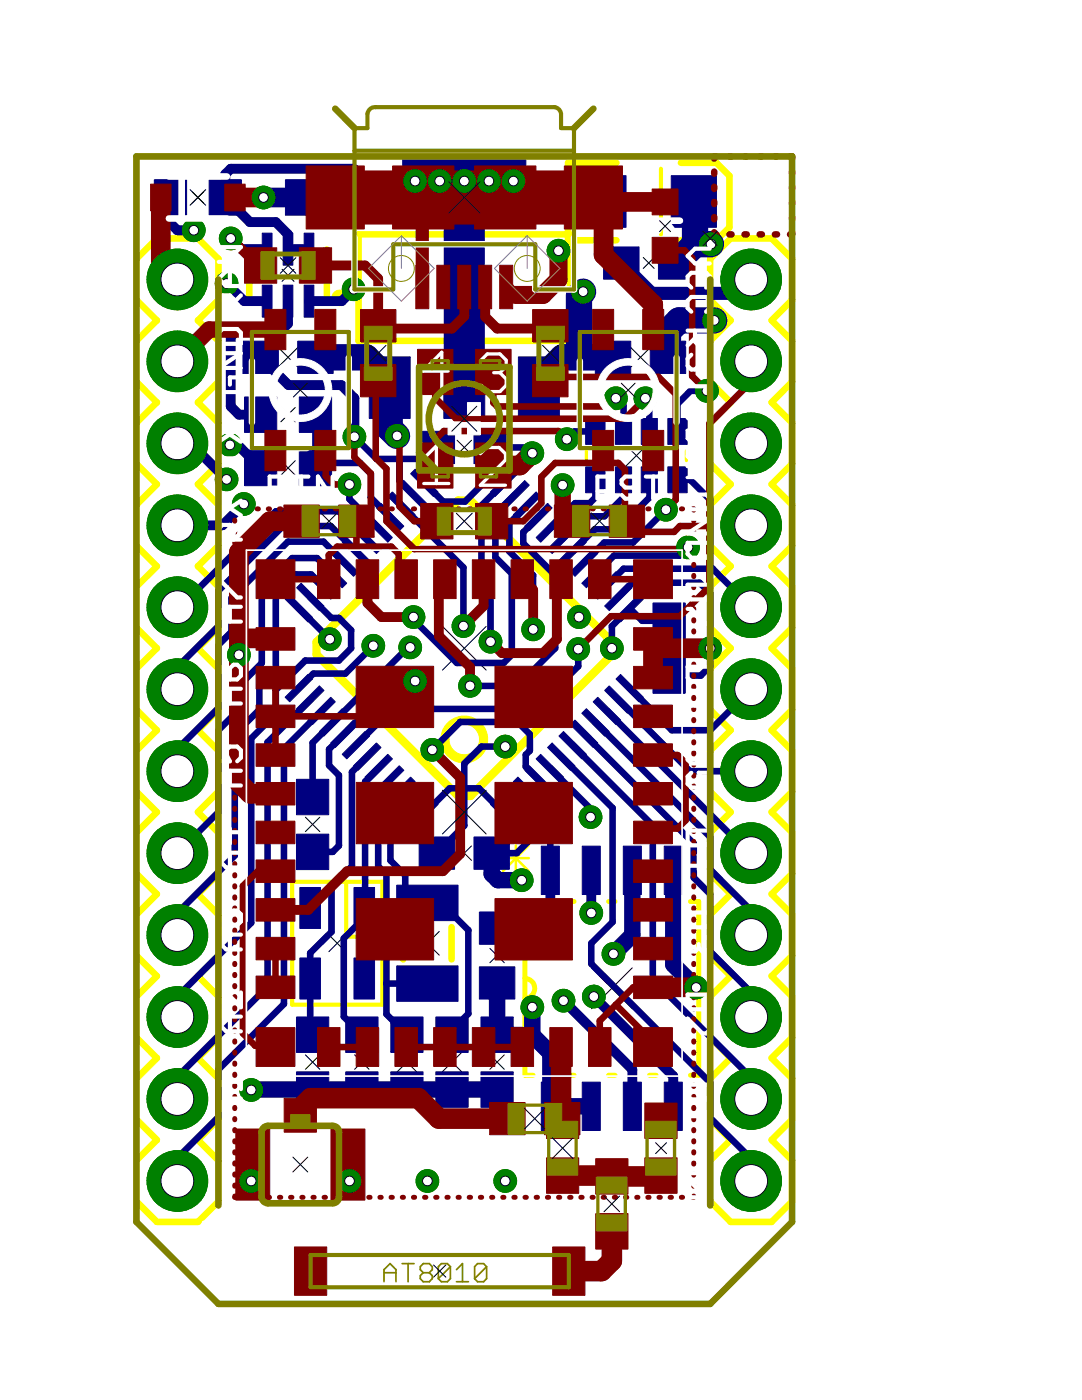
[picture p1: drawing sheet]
<svg xmlns="http://www.w3.org/2000/svg" width="216mm" height="279mm" viewBox="0 0 216 279" stroke-linecap="round" stroke-linejoin="round" font-family="sans-serif">
<g fill="none" stroke="#000" stroke-width=".2">
<path d="M37.9 37.8l3.1 3.2M41 37.8l-3.1 3.2M64.2 38l2.9 2.9M67.1 38l-2.9 2.9M128.1 38.8l2.7 2.8M130.8 38.8l-2.7 2.8M33.3 53.7l4.2 4.2M37.5 53.7l-4.2 4.2M56.3 53.7l2.4 2.5M58.7 53.7l-2.4 2.5M89.3 54.1l6.6 6.6M95.9 54.1l-6.6 6.6"/>
<path d="M128.4 51.4l2.1 2.2M130.5 51.4l-2.1 2.2M147.8 53.7l4.2 4.2M152 53.7l-4.2 4.2M55.4 69.3l4.1 4M59.5 69.3l-4.1 4M125.8 69.3l4 4M129.8 69.3l-4 4M56 91.9l2.9 2.9M56 81.3l2.9 2.9M58.9 91.9l-2.9 2.9M58.9 81.3l-2.9 2.9"/>
<path d="M91.2 87.9l2.9 2.8M94.1 87.9l-2.9 2.8M124.4 88.3l5.2 5.2M129.6 88.3l-5.2 5.2M88.3 125l8.7 8.7M97 125l-8.7 8.7M131.5 127.3l4.1 4.1M135.6 127.3l-4.1 4.1M60.9 163.1l2.9 2.9M63.8 163.1l-2.9 2.9M91.2 168.8l2.9 2.9M94.1 168.8l-2.9 2.9"/>
<path d="M65.6 186.6l3.4 3.3M69 186.6l-3.4 3.3M82.9 185.9l4.8 4.7M87.7 185.9l-4.8 4.7M97.7 189.3l2.9 2.8M100.6 189.3l-2.9 2.8M118 193.2l8.2 8.1M126.2 193.2l-8.2 8.1M60.9 210.5l2.9 2.9M63.8 210.5l-2.9 2.9M70.8 210.5l2.8 2.9M73.6 210.5l-2.8 2.9"/>
<path d="M79.2 209.9l4 4.1M83.2 209.9l-4 4.1M88.2 209.9l4 4.1M92.2 209.9l-4 4.1M97.7 210.5l2.9 2.9M100.6 210.5l-2.9 2.9"/>
</g>
<path d="M123 32.5h-9.7v15.4h9.7M135.9 32.5h7.1l2.5 2.6v10.3l-2.5 2.5h-7.1M31.3 47.6h8.2l4.1 4.1v8.2l-4.1 4 4.1 4.1v8.2l-4.1 4.1 4.1 4.1v8.2l-4.1 4 4.1 4.2v8.1l-4.1 4.1 4.1 4.1v8.2l-4.1 4.1 4.1 4.1v8.1l-4.1 4.1 4.1 4.1v8.2l-4.1 4.1 4.1 4.1v8.1l-4.1 4.1 4.1 4.1v8.2l-4.1 4.1 4.1 4.1v8.2l-4.1 4.1 4.1 4v8.2l-4.1 4.1 4.1 4.1v8.2l-4.1 4.1h-8.2l-4.1-4.1v-8.2l4.1-4.1-4.1-4.1v-8.2l4.1-4-4.1-4.1v-8.2l4.1-4.1-4.1-4.1v-8.2l4.1-4.1-4.1-4.1v-8.1l4.1-4.1-4.1-4.1v-8.2l4.1-4.1-4.1-4.1v-8.1l4.1-4.1-4.1-4.1v-8.2l4.1-4.1-4.1-4.1v-8.1l4.1-4.2-4.1-4v-8.2l4.1-4.1-4.1-4.1v-8.2l4.1-4.1-4.1-4v-8.2zM49.7 49.8v10.3M65.2 49.8v10.3M71.5 46.8h42.2v21.2h-42.2zM145.8 47.6h8.2l4.1 4.1v8.2l-4.1 4 4.1 4.1v8.2l-4.1 4.1 4.1 4.1v8.2l-4.1 4 4.1 4.2v8.1l-4.1 4.1 4.1 4.1v8.2l-4.1 4.1 4.1 4.1v8.1l-4.1 4.1 4.1 4.1v8.2l-4.1 4.1 4.1 4.1v8.1l-4.1 4.1 4.1 4.1v8.2l-4.1 4.1 4.1 4.1v8.2l-4.1 4.1 4.1 4v8.2l-4.1 4.1 4.1 4.1v8.2l-4.1 4.1h-8.2l-4.1-4.1v-8.2l4.1-4.1-4.1-4.1v-8.2l4.1-4-4.1-4.1v-8.2l4.1-4.1-4.1-4.1v-8.2l4.1-4.1-4.1-4.1v-8.1l4.1-4.1-4.1-4.1v-8.2l4.1-4.1-4.1-4.1v-8.1l4.1-4.1-4.1-4.1v-8.2l4.1-4.1-4.1-4.1v-8.1l4.1-4.2-4.1-4v-8.2l4.1-4.1-4.1-4.1v-8.2l4.1-4.1-4.1-4v-8.2zM80.5 185v6.5M90.1 185v6.5" fill="none" stroke="#ff0" stroke-width="1.3"/>
<path d="M131.9 33.7v13.1M67.8 59.5h-.7v.6M58.3 176h18v24.5h-18zM69.1 176v10.9h7.2" fill="none" stroke="#ff0" stroke-width=".83"/>
<path d="M91.4 99.9h2.5l28.2 28.2v2.5l-28.2 28.3h-2.5l-28.2-28.3v-2.5z" fill="none" stroke="#ff0" stroke-width="1.7"/>
<g fill="#ff0" stroke="#ff0" stroke-width=".2">
<path d="M89.2 144.5a4.7 4.7 0 0 1 7.4 .6 4.7 4.7 0 0 1-2.7 7 4.7 4.7 0 0 1-5.9-4.5h1.6a3 3 0 0 1 4.5-2.6 3 3 0 0 1 .3 5.2 3 3 0 0 1-4.8-2.2v-.4h-1.6a4.6 4.6 0 0 1 1.2-3.1z" fill-rule="evenodd"/>
<path d="M66.8 58.2a1.57 1.57 0 0 1 2.4 .6 1.57 1.57 0 0 1-1.1 2.2 1.57 1.57 0 0 1-1.9-1.5h1.3a.26 .26 0 0 1 .3-.3 .26 .26 0 0 1 .2 .4 .26 .26 0 0 1-.5-.1h-1.3l.3-.9z" fill-rule="evenodd"/>
</g>
<path d="M106.4 179.9h-1.6v34.7h1.6M113.2 179.9h1.4M121.4 179.9h1.3M129.6 179.9h1.3M137.8 179.9h1.6v34.7h-1.6M104.8 195.3a1.96 1.96 0 0 1 1.9 1.9 1.96 1.96 0 0 1-1.9 2M113.2 214.6h1.4M121.4 214.6h1.3M129.6 214.6h1.3" fill="none" stroke="#ff0" stroke-width=".99"/>
<path d="M100.4 168.7l5.1 5.1M100.4 171.3h5.1M102.9 168.7v5.1M105.5 168.7l-5.1 5.1" fill="none" stroke="#ff0" stroke-width=".51"/>
<path d="M117 90v1.9M137 90v1.9" fill="none" stroke="#ff0" stroke-width=".66"/>
<g fill="#000080" stroke="#000080" stroke-width=".2">
<path d="M70.6 177.1h4.1v8.2h-4.1z"/>
<path d="M70.6 191.2h4.1v8.2h-4.1z"/>
<path d="M59.8 191.2h4.1v8.2h-4.1z"/>
<path d="M59.8 177.1h4.1v8.2h-4.1z"/>
<path d="M59.2 203h6.4v7h-6.4z"/>
<path d="M59.2 213.9h6.4v7.1h-6.4z"/>
<path d="M69 203h6.4v7h-6.4z"/>
<path d="M69 213.9h6.4v7.1h-6.4z"/>
<path d="M86.5 159.6l.9 .9-4.6 4.6-.9-.9z"/>
<path d="M84.2 157.4l.9 .9-4.5 4.5-.9-.9z"/>
<path d="M77.4 159.6l4.5-4.5 .9 .9-4.5 4.5z"/>
<path d="M79.7 152.8l.9 .9-4.6 4.6-.9-.9z"/>
<path d="M77.4 150.5l.9 .9-4.6 4.6-.9-.9z"/>
<path d="M70.5 152.8l4.6-4.5 .9 .9-4.5 4.5z"/>
<path d="M72.8 146l.9 .9-4.5 4.5-.9-.9z"/>
<path d="M70.5 143.7l1 .9-4.6 4.6-.9-.9z"/>
<path d="M63.7 146l4.6-4.6 .9 .9-4.6 4.6z"/>
<path d="M66 139.1l.9 1-4.5 4.5-1-.9z"/>
<path d="M63.7 136.9l.9 .9-4.5 4.5-.9-.9z"/>
<path d="M56.9 139.1l4.5-4.5 1 .9-4.6 4.6z"/>
<path d="M56.9 119.6l.9-.9 4.6 4.5-1 .9z"/>
<path d="M60.1 116.4l4.5 4.5-.9 1-4.5-4.6z"/>
<path d="M62.4 114.1l4.5 4.6-.9 .9-4.6-4.6z"/>
<path d="M63.7 112.8l.9-1 4.6 4.6-.9 .9z"/>
<path d="M66 110.5l.9-.9 4.6 4.5-1 .9z"/>
<path d="M69.2 107.3l4.5 4.5-.9 1-4.5-4.6z"/>
<path d="M71.5 105l4.5 4.6-.9 .9-4.6-4.6z"/>
<path d="M72.8 103.6l.9-.9 4.6 4.6-.9 .9z"/>
<path d="M76 100.5l4.6 4.5-.9 .9-4.6-4.5z"/>
<path d="M78.3 98.2l4.5 4.5-.9 .9-4.5-4.5z"/>
<path d="M79.7 96.8l.9-.9 4.5 4.6-.9 .9z"/>
<path d="M82.8 93.6l4.6 4.6-.9 .9-4.6-4.6z"/>
<path d="M102.4 93.6l.9 .9-4.5 4.6-.9-.9z"/>
<path d="M104.7 95.9l.9 .9-4.5 4.6-.9-.9z"/>
<path d="M107 98.2l.9 .9-4.6 4.5-.9-.9z"/>
<path d="M109.3 100.5l.9 .9-4.6 4.5-.9-.9z"/>
<path d="M107 107.3l4.5-4.6 .9 .9-4.5 4.6z"/>
<path d="M113.8 105l.9 .9-4.5 4.6-.9-.9z"/>
<path d="M116.1 107.3l.9 .9-4.6 4.6-.9-1z"/>
<path d="M118.4 109.6l.9 .9-4.6 4.5-.9-.9z"/>
<path d="M120.6 111.8l1 1-4.6 4.5-.9-.9z"/>
<path d="M122.9 114.1l.9 .9-4.5 4.6-.9-.9z"/>
<path d="M125.2 116.4l.9 .9-4.5 4.6-1-1z"/>
<path d="M127.5 118.7l.9 .9-4.6 4.5-.9-.9z"/>
<path d="M122.9 135.5l.9-.9 4.6 4.5-.9 1z"/>
<path d="M121.6 136.9l4.5 4.5-.9 .9-4.6-4.5z"/>
<path d="M119.3 139.1l4.5 4.6-.9 .9-4.5-4.5z"/>
<path d="M117 141.4l4.6 4.6-1 .9-4.5-4.6z"/>
<path d="M114.7 143.7l4.6 4.6-.9 .9-4.6-4.6z"/>
<path d="M112.4 146l4.6 4.5-.9 .9-4.6-4.5z"/>
<path d="M110.2 148.3l4.5 4.5-.9 .9-4.5-4.5z"/>
<path d="M107.9 150.5l4.5 4.6-.9 .9-4.5-4.6z"/>
<path d="M105.6 152.8l4.6 4.6-.9 .9-4.6-4.6z"/>
<path d="M102.4 156l.9-.9 4.6 4.5-.9 .9z"/>
<path d="M101.1 157.4l4.5 4.5-.9 .9-4.5-4.5z"/>
<path d="M98.8 159.6l4.5 4.6-.9 .9-4.5-4.6z"/>
<path d="M83.6 167h7.1v6.5h-7.1z"/>
<path d="M94.6 167h7v6.5h-7z"/>
<path d="M130.3 120.4h6.4v7h-6.4z"/>
<path d="M130.3 131.3h6.4v7.1h-6.4z"/>
<path d="M108 168.9h3.6v9.6h-3.6z"/>
<path d="M116.2 168.9h3.6v9.6h-3.6z"/>
<path d="M124.4 168.9h3.6v9.6h-3.6z"/>
<path d="M132.5 168.9h3.6v9.6h-3.6z"/>
<path d="M132.5 216h3.6v9.6h-3.6z"/>
<path d="M124.4 216h3.6v9.6h-3.6z"/>
<path d="M116.2 216h3.6v9.6h-3.6z"/>
<path d="M108 216h3.6v9.6h-3.6z"/>
<path d="M30.8 35.9h6.4v7h-6.4z"/>
<path d="M41.7 35.9h6.5v7h-6.5z"/>
<path d="M48.8 89.9h6.4v7h-6.4z"/>
<path d="M59.7 89.9h6.5v7h-6.5z"/>
<path d="M67.9 35.9h6.4v7h-6.4z"/>
<path d="M57 35.9h6.4v7h-6.4z"/>
<path d="M94.6 86.1h7v6.4h-7z"/>
<path d="M83.6 86.1h7.1v6.4h-7.1z"/>
<path d="M60.7 56.9h1.9v6.4h-1.9z"/>
<path d="M56.5 56.9h1.9v6.4h-1.9z"/>
<path d="M52.3 56.9h2v6.4h-2z"/>
<path d="M60.7 46.5h1.9v6.4h-1.9z"/>
<path d="M56.5 46.5h1.9v6.4h-1.9z"/>
<path d="M52.3 46.5h2v6.4h-2z"/>
<path d="M95.7 182h7v6.4h-7z"/>
<path d="M95.7 193h7v6.4h-7z"/>
<path d="M96 203h6.4v7h-6.4z"/>
<path d="M96 213.9h6.4v7.1h-6.4z"/>
<path d="M59.2 155.5h6.4v7.1h-6.4z"/>
<path d="M59.2 166.5h6.4v7h-6.4z"/>
<path d="M120.4 49.3h7.1v6.4h-7.1z"/>
<path d="M131.4 49.3h7.1v6.4h-7.1z"/>
<path d="M59.7 79.2h6.5v7.1h-6.5z"/>
<path d="M48.8 79.2h6.4v7.1h-6.4z"/>
<path d="M79.2 176.7h12.2v7h-12.2z"/>
<path d="M79.2 192.8h12.2v7h-12.2z"/>
<path d="M78 203h6.4v7h-6.4z"/>
<path d="M78 213.9h6.4v7.1h-6.4z"/>
<path d="M87 203h6.4v7h-6.4z"/>
<path d="M87 213.9h6.4v7.1h-6.4z"/>
<path d="M103.4 71.2h8.2v12.3h-8.2z"/>
<path d="M88.6 71.2h8.1v12.3h-8.1z"/>
<path d="M73.7 71.2h8.2v12.3h-8.2z"/>
<path d="M80.4 31.3h24.5v12.3h-24.5z"/>
<path d="M118.8 68.1h7.1v6.4h-7.1z"/>
<path d="M129.8 68.1h7v6.4h-7z"/>
<path d="M59.4 68.1h7.1v6.4h-7.1z"/>
<path d="M48.5 68.1h7v6.4h-7z"/>
<path d="M116.9 83.5h3.8v5.2h-3.8z"/>
<path d="M122.8 83.5h3.2v5.2h-3.2z"/>
<path d="M128 83.5h3.2v5.2h-3.2z"/>
<path d="M133.3 83.5h3.8v5.2h-3.8z"/>
<path d="M133.3 93.2h3.8v5.1h-3.8z"/>
<path d="M128 93.2h3.2v5.1h-3.2z"/>
<path d="M122.8 93.2h3.2v5.1h-3.2z"/>
<path d="M116.9 93.2h3.8v5.1h-3.8z"/>
<path d="M115.9 35.1h9v10.3h-9z"/>
<path d="M133.9 35.1h9.1v10.3h-9.1z"/>
</g>
<g fill="none" stroke="#000080" stroke-width="1.3">
<path d="M122.9 79.5l1.5 1.5v5.1M128.8 79.5l.8 .8v5.8M141.1 78h-3.3l-2.6 2.6v5.5M62.9 82.8v10.6l1-1h8l2.1 2.1v4.8l3.9 3.9M69.7 96.7v2.9l5.9 5.9M70.7 87.2l4.4 4.4h9.8l2.3-2.3M79.7 91.6v4.3l2.7 2.7M100.6 96.4l-4.5 4.5v11.5l1.8 1.8v13.9M102.9 98.6l-4.1 4.1v8.5l3.3 3.3v16.2l-1.6 1.6h-9.3l-8.7-8.7v-.5M106.2 90.4l-1.1-1.1h-7v5.5l-5.3 5.3h-4.4l-3.7-3.7M118.8 95.8v3.5l-1.1 1.1h-2.9l-5.1 5.1M118.8 86.1h-4.2l-1.5 1.6"/>
<path d="M124.4 95.8v3.5l-3.8 3.7h-3.9l-4.7 4.7M129.6 95.8v3.5l-6.4 6.3h-4.6l-4.3 4.4M135.2 95.8h2.5l4 4v13.2l8.2 8.2M61.9 119.1l4.2 4.2h1.5l2.5 2.5v3.6l-2.5 2.4h-6.7l-5.9 5.9v4.8l-4.9 4.9v36.8l-14.7 14.7v4.1M64.2 116.8l-2.2-2.2h-2.9l-4.1 4.1v14.9l-3.2 3.3v4.7l-5 4.9v24.3l-11.4 11.4v4.4M66.4 114.6l-3.1-3.2h-5l-6.1 6v14.9l-3.7 3.8v4.7l-4.9 4.9v16.4l-8.2 8.2M68.7 112.3l-4.1-4.2h-7.1l-11.3 11.3v6.7l-2.6 2.6v12.6l-8.2 8.2v4.4M71 110l-5-5h-9.5l-12.9 12.9v7l-8.2 8.2v4.4M73.3 107.7l-5.7-5.7h-12.6l-19.1 19.2h-.5M80.1 100.9l12.4 12.4v11.6M105.2 100.9l-3.6 3.5v5.7l4.8 4.7v10.8M107.4 103.2l-3 3v2.2l6.4 6.4v14.6l-7.5 7.5h-9.5"/>
<path d="M123.4 119.1l2.8-2.8h13.4l2.1 2.1v14.6l-1.9 1.8h-6.3M132.9 101.7l-6.6 6.6h-5.7l-4.1 4M137.3 109.2l-1.6 1.7h-13.2l-3.7 3.7M142.2 113.5h-17.8l-3.3 3.3M59.6 121.4l6.2 6.2M61.9 139.6l-8.5 8.5v48.8l-18 18v4.4M74.5 128.9l-5.6 5.5h-6.4l-2.9 2.9M81.9 129.2h-.5l-19 19.1v10.8M82.8 135.9h-3.5l-13.6 13.6v3.3l1.9 1.9v14.1l-1.2 1.2h-4M115.4 129.5v3.5l-8.5 8.5h-28.6l-7.3 7.2M123.4 139.6l14.3 14.3h12.2M125.6 137.3l8.4 8.4h7.7l8.2-8.2"/>
<path d="M133.5 123.9h-5.4l-2.5-2.5-3.5 3.6v4.4M64.2 141.9l-7.5 7.5v51l-13.1 13v9.5l-8.2 8.2v4.6M73.3 151l-3.1 3.1v18.8l-4.1 4.1v9l-4.2 4.2v15.8l.5 .5M75.6 153.3l-2.7 2.7v25.1l-.2 .1M77.9 155.6l-2.4 2.3v15l1.6 1.6v27.9l4.1 4.1M80.1 157.8l-2.2 2.2v11.7l3 3v3.7l.5 .5h2.6l2.8 2.8h2.7l4 3.9v16.7l-1.2 1.2v.9l-2.1 2.1M86.3 149.6l5.5-5.5h11.5l2.4 2.4v3.3l-.8 .8v2.4l2.5 2.6M100.8 149h-4.7l-3.5 3.4v12.4l-5.4 5.5M105.2 157.8l4.6 4.7v11.2M109.7 153.3l8.1 8.1v1.7M112 151l10.2 10.2v22.8l-4.2 4.3v4l23.7 23.7v7.1l8.2 8.2v4.4M114.3 148.7l16 16v30.8l19.6 19.6v4.2"/>
<path d="M116.5 146.5l21.9 21.8v6.9l3.3 3.2v11.5l8.2 8.2v4.9M118.8 144.2l22.9 22.8v6.5l8.2 8.2v4.9M121.1 141.9l28.4 28.4h.4M84.7 162.4l5-5.1h5.9l5 5.1M100.6 162.4h.1M102.9 160.1l3.1 3.2v4l-2.9 3h-5M72.5 181.1l.2 .1M72.7 181.2v2l-4.1 4.1v15.6l3.6 3.6M77.1 196.3h8.1"/>
</g>
<g fill="none" stroke="#000080" stroke-width="2">
<path d="M33.8 39.4h.2v5.2l1.4 1.4h3.3M71.1 39.4l.3-.2v-4.7l-.8-.8h-24.6l-1 1.1v4.6l4.9 4.9h5.1l2.5 2.5v2.9h4.2M92.6 37v.4M45.2 56.6l3.5 3.5h4.6M46 47.6l2.2 2.1h5.1M70.6 57.7l-2.4 2.4h-6.5M52 71.3l5.6 5.6h10.5l2.6 2.6v7.7M57.5 60.1v4.5l-1.2 1.1h-8.8l-1.5 1.5v13.9l1.7 1.7h4.3M35.4 88.5h2.6l7.2 7.2M45.9 88.8h1.5l4.6 4.6M48.6 100.6l-4.2 4.2h-9M109.8 173.7v8.3l-3.2 3.2h-7.4"/>
<path d="M118 173.7v8.5M112.4 199.7l13.8 13.7v7.4M118.5 198.9l15.8 15.9v6"/>
</g>
<path d="M92.6 36.1v1.3l2.8 2.8h25M116.4 58.2l-.9 .8v12.3M138.5 40.2l.2 .2v8.3M138.7 48.7l-3.8 3.8M138.7 48.7h3.2M62.9 71.3h10.1l4.8 4.8v9.4l1.4 1.5M122.3 71.3h-10l-4.8 4.8v1.3M142.5 63.9h-7l-2.2 2.2v5.2" fill="none" stroke="#000080" stroke-width="5.2"/>
<path d="M98.1 170.3v4.1l1.3 1.3h4.7M126.2 173.7v12.9l-3.8 3.8M134.3 173.7v18.8l4.6 4.6M99.2 196.2v10.3l7 .1M99.2 217.4l-49.1 .1M106.2 206.6l3.6 3.6v10.6h8.2M106.2 201v5.6" fill="none" stroke="#000080" stroke-width="3.3"/>
<path d="M92.6 37.4v40" fill="none" stroke="#000080" stroke-width="8.2"/>
<path d="M52.6 39.4h7.6" fill="none" stroke="#000080" stroke-width="3.9"/>
<path d="M124 52.5l6 6h17.1l2.8-2.7" fill="none" stroke="#000080" stroke-width="2.6"/>
<circle cx="35.4" cy="55.8" r="6.1" fill="#008000" stroke="#008000" stroke-width=".2"/>
<circle cx="35.4" cy="55.8" r="3.3" fill="#fff" stroke="#000" stroke-width=".2"/>
<circle cx="35.4" cy="72.1" r="6.1" fill="#008000" stroke="#008000" stroke-width=".2"/>
<circle cx="35.4" cy="72.1" r="3.3" fill="#fff" stroke="#000" stroke-width=".2"/>
<circle cx="35.4" cy="88.5" r="6.1" fill="#008000" stroke="#008000" stroke-width=".2"/>
<circle cx="35.4" cy="88.5" r="3.3" fill="#fff" stroke="#000" stroke-width=".2"/>
<circle cx="35.4" cy="104.8" r="6.1" fill="#008000" stroke="#008000" stroke-width=".2"/>
<circle cx="35.4" cy="104.8" r="3.3" fill="#fff" stroke="#000" stroke-width=".2"/>
<circle cx="35.4" cy="121.2" r="6.1" fill="#008000" stroke="#008000" stroke-width=".2"/>
<circle cx="35.4" cy="121.2" r="3.3" fill="#fff" stroke="#000" stroke-width=".2"/>
<circle cx="35.4" cy="137.5" r="6.1" fill="#008000" stroke="#008000" stroke-width=".2"/>
<circle cx="35.4" cy="137.5" r="3.3" fill="#fff" stroke="#000" stroke-width=".2"/>
<circle cx="35.4" cy="153.9" r="6.1" fill="#008000" stroke="#008000" stroke-width=".2"/>
<circle cx="35.4" cy="153.9" r="3.3" fill="#fff" stroke="#000" stroke-width=".2"/>
<circle cx="35.4" cy="170.3" r="6.1" fill="#008000" stroke="#008000" stroke-width=".2"/>
<circle cx="35.4" cy="170.3" r="3.3" fill="#fff" stroke="#000" stroke-width=".2"/>
<circle cx="35.4" cy="186.6" r="6.1" fill="#008000" stroke="#008000" stroke-width=".2"/>
<circle cx="35.4" cy="186.6" r="3.3" fill="#fff" stroke="#000" stroke-width=".2"/>
<circle cx="35.4" cy="203" r="6.1" fill="#008000" stroke="#008000" stroke-width=".2"/>
<circle cx="35.4" cy="203" r="3.3" fill="#fff" stroke="#000" stroke-width=".2"/>
<circle cx="35.4" cy="219.3" r="6.1" fill="#008000" stroke="#008000" stroke-width=".2"/>
<circle cx="35.4" cy="219.3" r="3.3" fill="#fff" stroke="#000" stroke-width=".2"/>
<circle cx="35.4" cy="235.7" r="6.1" fill="#008000" stroke="#008000" stroke-width=".2"/>
<circle cx="35.4" cy="235.7" r="3.3" fill="#fff" stroke="#000" stroke-width=".2"/>
<circle cx="149.9" cy="55.8" r="6.1" fill="#008000" stroke="#008000" stroke-width=".2"/>
<circle cx="149.9" cy="55.8" r="3.3" fill="#fff" stroke="#000" stroke-width=".2"/>
<circle cx="149.9" cy="72.1" r="6.1" fill="#008000" stroke="#008000" stroke-width=".2"/>
<circle cx="149.9" cy="72.1" r="3.3" fill="#fff" stroke="#000" stroke-width=".2"/>
<circle cx="149.9" cy="88.5" r="6.1" fill="#008000" stroke="#008000" stroke-width=".2"/>
<circle cx="149.9" cy="88.5" r="3.3" fill="#fff" stroke="#000" stroke-width=".2"/>
<circle cx="149.9" cy="104.8" r="6.1" fill="#008000" stroke="#008000" stroke-width=".2"/>
<circle cx="149.9" cy="104.8" r="3.3" fill="#fff" stroke="#000" stroke-width=".2"/>
<circle cx="149.9" cy="121.2" r="6.1" fill="#008000" stroke="#008000" stroke-width=".2"/>
<circle cx="149.9" cy="121.2" r="3.3" fill="#fff" stroke="#000" stroke-width=".2"/>
<circle cx="149.9" cy="137.5" r="6.1" fill="#008000" stroke="#008000" stroke-width=".2"/>
<circle cx="149.9" cy="137.5" r="3.3" fill="#fff" stroke="#000" stroke-width=".2"/>
<circle cx="149.9" cy="153.9" r="6.1" fill="#008000" stroke="#008000" stroke-width=".2"/>
<circle cx="149.9" cy="153.9" r="3.3" fill="#fff" stroke="#000" stroke-width=".2"/>
<circle cx="149.9" cy="170.3" r="6.1" fill="#008000" stroke="#008000" stroke-width=".2"/>
<circle cx="149.9" cy="170.3" r="3.3" fill="#fff" stroke="#000" stroke-width=".2"/>
<circle cx="149.9" cy="186.6" r="6.1" fill="#008000" stroke="#008000" stroke-width=".2"/>
<circle cx="149.9" cy="186.6" r="3.3" fill="#fff" stroke="#000" stroke-width=".2"/>
<circle cx="149.9" cy="203" r="6.1" fill="#008000" stroke="#008000" stroke-width=".2"/>
<circle cx="149.9" cy="203" r="3.3" fill="#fff" stroke="#000" stroke-width=".2"/>
<circle cx="149.9" cy="219.3" r="6.1" fill="#008000" stroke="#008000" stroke-width=".2"/>
<circle cx="149.9" cy="219.3" r="3.3" fill="#fff" stroke="#000" stroke-width=".2"/>
<circle cx="149.9" cy="235.7" r="6.1" fill="#008000" stroke="#008000" stroke-width=".2"/>
<circle cx="149.9" cy="235.7" r="3.3" fill="#fff" stroke="#000" stroke-width=".2"/>
<circle cx="82.8" cy="135.9" r="2.27" fill="#008000" stroke="#008000" stroke-width=".2"/>
<circle cx="82.8" cy="135.9" r=".97" fill="#fff" stroke="#000" stroke-width=".2"/>
<circle cx="50.1" cy="217.5" r="2.27" fill="#008000" stroke="#008000" stroke-width=".2"/>
<circle cx="50.1" cy="217.5" r=".97" fill="#fff" stroke="#000" stroke-width=".2"/>
<circle cx="141.7" cy="129.4" r="2.27" fill="#008000" stroke="#008000" stroke-width=".2"/>
<circle cx="141.7" cy="129.4" r=".97" fill="#fff" stroke="#000" stroke-width=".2"/>
<circle cx="104.1" cy="175.7" r="2.27" fill="#008000" stroke="#008000" stroke-width=".2"/>
<circle cx="104.1" cy="175.7" r=".97" fill="#fff" stroke="#000" stroke-width=".2"/>
<circle cx="50.1" cy="235.7" r="2.27" fill="#008000" stroke="#008000" stroke-width=".2"/>
<circle cx="50.1" cy="235.7" r=".97" fill="#fff" stroke="#000" stroke-width=".2"/>
<circle cx="69.7" cy="235.7" r="2.27" fill="#008000" stroke="#008000" stroke-width=".2"/>
<circle cx="69.7" cy="235.7" r=".97" fill="#fff" stroke="#000" stroke-width=".2"/>
<circle cx="85.3" cy="235.7" r="2.27" fill="#008000" stroke="#008000" stroke-width=".2"/>
<circle cx="85.3" cy="235.7" r=".97" fill="#fff" stroke="#000" stroke-width=".2"/>
<circle cx="100.8" cy="235.7" r="2.27" fill="#008000" stroke="#008000" stroke-width=".2"/>
<circle cx="100.8" cy="235.7" r=".97" fill="#fff" stroke="#000" stroke-width=".2"/>
<circle cx="117.8" cy="163.1" r="2.27" fill="#008000" stroke="#008000" stroke-width=".2"/>
<circle cx="117.8" cy="163.1" r=".97" fill="#fff" stroke="#000" stroke-width=".2"/>
<circle cx="138.9" cy="197.1" r="2.27" fill="#008000" stroke="#008000" stroke-width=".2"/>
<circle cx="138.9" cy="197.1" r=".97" fill="#fff" stroke="#000" stroke-width=".2"/>
<circle cx="115.5" cy="123.1" r="2.27" fill="#008000" stroke="#008000" stroke-width=".2"/>
<circle cx="115.5" cy="123.1" r=".97" fill="#fff" stroke="#000" stroke-width=".2"/>
<circle cx="112.3" cy="96.8" r="2.27" fill="#008000" stroke="#008000" stroke-width=".2"/>
<circle cx="112.3" cy="96.8" r=".97" fill="#fff" stroke="#000" stroke-width=".2"/>
<circle cx="142.5" cy="63.9" r="2.27" fill="#008000" stroke="#008000" stroke-width=".2"/>
<circle cx="142.5" cy="63.9" r=".97" fill="#fff" stroke="#000" stroke-width=".2"/>
<circle cx="70.7" cy="87.2" r="2.27" fill="#008000" stroke="#008000" stroke-width=".2"/>
<circle cx="70.7" cy="87.2" r=".97" fill="#fff" stroke="#000" stroke-width=".2"/>
<circle cx="70.6" cy="57.7" r="2.27" fill="#008000" stroke="#008000" stroke-width=".2"/>
<circle cx="70.6" cy="57.7" r=".97" fill="#fff" stroke="#000" stroke-width=".2"/>
<circle cx="38.7" cy="46" r="2.27" fill="#008000" stroke="#008000" stroke-width=".2"/>
<circle cx="38.7" cy="46" r=".97" fill="#fff" stroke="#000" stroke-width=".2"/>
<circle cx="82.8" cy="36.1" r="2.27" fill="#008000" stroke="#008000" stroke-width=".2"/>
<circle cx="82.8" cy="36.1" r=".97" fill="#fff" stroke="#000" stroke-width=".2"/>
<circle cx="102.4" cy="36.1" r="2.27" fill="#008000" stroke="#008000" stroke-width=".2"/>
<circle cx="102.4" cy="36.1" r=".97" fill="#fff" stroke="#000" stroke-width=".2"/>
<circle cx="97.6" cy="36.1" r="2.27" fill="#008000" stroke="#008000" stroke-width=".2"/>
<circle cx="97.6" cy="36.1" r=".97" fill="#fff" stroke="#000" stroke-width=".2"/>
<circle cx="92.6" cy="36.1" r="2.27" fill="#008000" stroke="#008000" stroke-width=".2"/>
<circle cx="92.6" cy="36.1" r=".97" fill="#fff" stroke="#000" stroke-width=".2"/>
<circle cx="87.7" cy="36.1" r="2.27" fill="#008000" stroke="#008000" stroke-width=".2"/>
<circle cx="87.7" cy="36.1" r=".97" fill="#fff" stroke="#000" stroke-width=".2"/>
<circle cx="116.4" cy="58.2" r="2.27" fill="#008000" stroke="#008000" stroke-width=".2"/>
<circle cx="116.4" cy="58.2" r=".97" fill="#fff" stroke="#000" stroke-width=".2"/>
<circle cx="111.4" cy="50" r="2.27" fill="#008000" stroke="#008000" stroke-width=".2"/>
<circle cx="111.4" cy="50" r=".97" fill="#fff" stroke="#000" stroke-width=".2"/>
<circle cx="52.6" cy="39.4" r="2.27" fill="#008000" stroke="#008000" stroke-width=".2"/>
<circle cx="52.6" cy="39.4" r=".97" fill="#fff" stroke="#000" stroke-width=".2"/>
<circle cx="122.1" cy="129.4" r="2.27" fill="#008000" stroke="#008000" stroke-width=".2"/>
<circle cx="122.1" cy="129.4" r=".97" fill="#fff" stroke="#000" stroke-width=".2"/>
<circle cx="100.8" cy="149" r="2.27" fill="#008000" stroke="#008000" stroke-width=".2"/>
<circle cx="100.8" cy="149" r=".97" fill="#fff" stroke="#000" stroke-width=".2"/>
<circle cx="106.2" cy="201" r="2.27" fill="#008000" stroke="#008000" stroke-width=".2"/>
<circle cx="106.2" cy="201" r=".97" fill="#fff" stroke="#000" stroke-width=".2"/>
<circle cx="122.4" cy="190.4" r="2.27" fill="#008000" stroke="#008000" stroke-width=".2"/>
<circle cx="122.4" cy="190.4" r=".97" fill="#fff" stroke="#000" stroke-width=".2"/>
<circle cx="47.7" cy="130.7" r="2.27" fill="#008000" stroke="#008000" stroke-width=".2"/>
<circle cx="47.7" cy="130.7" r=".97" fill="#fff" stroke="#000" stroke-width=".2"/>
<circle cx="106.2" cy="90.4" r="2.27" fill="#008000" stroke="#008000" stroke-width=".2"/>
<circle cx="106.2" cy="90.4" r=".97" fill="#fff" stroke="#000" stroke-width=".2"/>
<circle cx="79.2" cy="87" r="2.27" fill="#008000" stroke="#008000" stroke-width=".2"/>
<circle cx="79.2" cy="87" r=".97" fill="#fff" stroke="#000" stroke-width=".2"/>
<circle cx="45.9" cy="88.8" r="2.27" fill="#008000" stroke="#008000" stroke-width=".2"/>
<circle cx="45.9" cy="88.8" r=".97" fill="#fff" stroke="#000" stroke-width=".2"/>
<circle cx="45.2" cy="56.6" r="2.27" fill="#008000" stroke="#008000" stroke-width=".2"/>
<circle cx="45.2" cy="56.6" r=".97" fill="#fff" stroke="#000" stroke-width=".2"/>
<circle cx="112.4" cy="199.7" r="2.27" fill="#008000" stroke="#008000" stroke-width=".2"/>
<circle cx="112.4" cy="199.7" r=".97" fill="#fff" stroke="#000" stroke-width=".2"/>
<circle cx="82.5" cy="123.1" r="2.27" fill="#008000" stroke="#008000" stroke-width=".2"/>
<circle cx="82.5" cy="123.1" r=".97" fill="#fff" stroke="#000" stroke-width=".2"/>
<circle cx="118" cy="182.2" r="2.27" fill="#008000" stroke="#008000" stroke-width=".2"/>
<circle cx="118" cy="182.2" r=".97" fill="#fff" stroke="#000" stroke-width=".2"/>
<circle cx="106.4" cy="125.6" r="2.27" fill="#008000" stroke="#008000" stroke-width=".2"/>
<circle cx="106.4" cy="125.6" r=".97" fill="#fff" stroke="#000" stroke-width=".2"/>
<circle cx="92.5" cy="124.9" r="2.27" fill="#008000" stroke="#008000" stroke-width=".2"/>
<circle cx="92.5" cy="124.9" r=".97" fill="#fff" stroke="#000" stroke-width=".2"/>
<circle cx="86.3" cy="149.6" r="2.27" fill="#008000" stroke="#008000" stroke-width=".2"/>
<circle cx="86.3" cy="149.6" r=".97" fill="#fff" stroke="#000" stroke-width=".2"/>
<circle cx="132.9" cy="101.7" r="2.27" fill="#008000" stroke="#008000" stroke-width=".2"/>
<circle cx="132.9" cy="101.7" r=".97" fill="#fff" stroke="#000" stroke-width=".2"/>
<circle cx="137.3" cy="109.2" r="2.27" fill="#008000" stroke="#008000" stroke-width=".2"/>
<circle cx="137.3" cy="109.2" r=".97" fill="#fff" stroke="#000" stroke-width=".2"/>
<circle cx="115.4" cy="129.5" r="2.27" fill="#008000" stroke="#008000" stroke-width=".2"/>
<circle cx="115.4" cy="129.5" r=".97" fill="#fff" stroke="#000" stroke-width=".2"/>
<circle cx="69.7" cy="96.7" r="2.27" fill="#008000" stroke="#008000" stroke-width=".2"/>
<circle cx="69.7" cy="96.7" r=".97" fill="#fff" stroke="#000" stroke-width=".2"/>
<circle cx="74.5" cy="128.9" r="2.27" fill="#008000" stroke="#008000" stroke-width=".2"/>
<circle cx="74.5" cy="128.9" r=".97" fill="#fff" stroke="#000" stroke-width=".2"/>
<circle cx="45.2" cy="95.7" r="2.27" fill="#008000" stroke="#008000" stroke-width=".2"/>
<circle cx="45.2" cy="95.7" r=".97" fill="#fff" stroke="#000" stroke-width=".2"/>
<circle cx="65.8" cy="127.6" r="2.27" fill="#008000" stroke="#008000" stroke-width=".2"/>
<circle cx="65.8" cy="127.6" r=".97" fill="#fff" stroke="#000" stroke-width=".2"/>
<circle cx="48.6" cy="100.6" r="2.27" fill="#008000" stroke="#008000" stroke-width=".2"/>
<circle cx="48.6" cy="100.6" r=".97" fill="#fff" stroke="#000" stroke-width=".2"/>
<circle cx="97.9" cy="128.1" r="2.27" fill="#008000" stroke="#008000" stroke-width=".2"/>
<circle cx="97.9" cy="128.1" r=".97" fill="#fff" stroke="#000" stroke-width=".2"/>
<circle cx="118.5" cy="198.9" r="2.27" fill="#008000" stroke="#008000" stroke-width=".2"/>
<circle cx="118.5" cy="198.9" r=".97" fill="#fff" stroke="#000" stroke-width=".2"/>
<circle cx="93.8" cy="136.9" r="2.27" fill="#008000" stroke="#008000" stroke-width=".2"/>
<circle cx="93.8" cy="136.9" r=".97" fill="#fff" stroke="#000" stroke-width=".2"/>
<circle cx="46" cy="47.6" r="2.27" fill="#008000" stroke="#008000" stroke-width=".2"/>
<circle cx="46" cy="47.6" r=".97" fill="#fff" stroke="#000" stroke-width=".2"/>
<circle cx="81.9" cy="129.2" r="2.27" fill="#008000" stroke="#008000" stroke-width=".2"/>
<circle cx="81.9" cy="129.2" r=".97" fill="#fff" stroke="#000" stroke-width=".2"/>
<circle cx="141.9" cy="48.7" r="2.27" fill="#008000" stroke="#008000" stroke-width=".2"/>
<circle cx="141.9" cy="48.7" r=".97" fill="#fff" stroke="#000" stroke-width=".2"/>
<circle cx="141.1" cy="78" r="2.27" fill="#008000" stroke="#008000" stroke-width=".2"/>
<circle cx="141.1" cy="78" r=".97" fill="#fff" stroke="#000" stroke-width=".2"/>
<circle cx="113.1" cy="87.7" r="2.27" fill="#008000" stroke="#008000" stroke-width=".2"/>
<circle cx="113.1" cy="87.7" r=".97" fill="#fff" stroke="#000" stroke-width=".2"/>
<circle cx="122.9" cy="79.5" r="2.27" fill="#008000" stroke="#008000" stroke-width=".2"/>
<circle cx="122.9" cy="79.5" r=".97" fill="#fff" stroke="#000" stroke-width=".2"/>
<circle cx="128.8" cy="79.5" r="2.27" fill="#008000" stroke="#008000" stroke-width=".2"/>
<circle cx="128.8" cy="79.5" r=".97" fill="#fff" stroke="#000" stroke-width=".2"/>
<g fill="#800000" stroke="#800000" stroke-width=".2">
<path d="M71.9 72.7h7.1v6.5h-7.1z"/>
<path d="M71.9 61.8h7.1v6.4h-7.1z"/>
<path d="M106.3 72.7h7v6.5h-7z"/>
<path d="M106.3 61.8h7v6.4h-7z"/>
<path d="M99.7 52.9h2.6v8.7h-2.6z"/>
<path d="M83 52.9h2.6v8.7h-2.6z"/>
<path d="M95.5 52.9h2.6v8.7h-2.6z"/>
<path d="M91.4 52.9h2.5v8.7h-2.5z"/>
<path d="M87.2 52.9h2.5v8.7h-2.5z"/>
<path d="M112.6 33.1h11.6v12.6h-11.6z"/>
<path d="M61.1 33.1h11.6v12.6h-11.6z"/>
<path d="M94.7 33.1h12.2v12.6h-12.2z"/>
<path d="M78.3 33.1h12.3v12.6h-12.3z"/>
<path d="M30.1 36.7h4v5.4h-4z"/>
<path d="M44.9 36.7h4v5.4h-4z"/>
<path d="M126.4 111.7h7.8v7.8h-7.8z"/>
<path d="M51.1 111.7h7.7v7.8h-7.7z"/>
<path d="M51.1 205.1h7.7v7.7h-7.7z"/>
<path d="M126.4 205.1h7.8v7.7h-7.8z"/>
<path d="M126.4 194.8h7.8v4.5h-7.8z"/>
<path d="M126.4 187.1h7.8v4.5h-7.8z"/>
<path d="M126.4 179.3h7.8v4.5h-7.8z"/>
<path d="M126.4 171.6h7.8v4.5h-7.8z"/>
<path d="M126.4 163.9h7.8v4.5h-7.8z"/>
<path d="M126.4 156.2h7.8v4.5h-7.8z"/>
<path d="M126.4 148.4h7.8v4.5h-7.8z"/>
<path d="M126.4 140.7h7.8v4.5h-7.8z"/>
<path d="M126.4 133h7.8v4.5h-7.8z"/>
<path d="M126.4 125.3h7.8v4.5h-7.8z"/>
<path d="M117.4 205.1h4.5v7.7h-4.5z"/>
<path d="M109.7 205.1h4.5v7.7h-4.5z"/>
<path d="M102 205.1h4.5v7.7h-4.5z"/>
<path d="M94.3 205.1h4.4v7.7h-4.4z"/>
<path d="M86.5 205.1h4.5v7.7h-4.5z"/>
<path d="M78.8 205.1h4.5v7.7h-4.5z"/>
<path d="M71.1 205.1h4.5v7.7h-4.5z"/>
<path d="M63.4 205.1h4.4v7.7h-4.4z"/>
<path d="M117.4 111.7h4.5v7.8h-4.5z"/>
<path d="M109.7 111.7h4.5v7.8h-4.5z"/>
<path d="M102 111.7h4.5v7.8h-4.5z"/>
<path d="M94.3 111.7h4.4v7.8h-4.4z"/>
<path d="M86.5 111.7h4.5v7.8h-4.5z"/>
<path d="M78.8 111.7h4.5v7.8h-4.5z"/>
<path d="M71.1 111.7h4.5v7.8h-4.5z"/>
<path d="M63.4 111.7h4.4v7.8h-4.4z"/>
<path d="M51.1 125.3h7.7v4.5h-7.7z"/>
<path d="M51.1 133h7.7v4.5h-7.7z"/>
<path d="M51.1 140.7h7.7v4.5h-7.7z"/>
<path d="M51.1 148.4h7.7v4.5h-7.7z"/>
<path d="M51.1 156.2h7.7v4.5h-7.7z"/>
<path d="M51.1 163.9h7.7v4.5h-7.7z"/>
<path d="M51.1 171.6h7.7v4.5h-7.7z"/>
<path d="M51.1 179.3h7.7v4.5h-7.7z"/>
<path d="M51.1 187.1h7.7v4.5h-7.7z"/>
<path d="M51.1 194.8h7.7v4.5h-7.7z"/>
<path d="M98.8 133h15.4v12.2h-15.4z"/>
<path d="M71.1 133h15.4v12.2h-15.4z"/>
<path d="M71.1 156.1h15.4v12.3h-15.4z"/>
<path d="M71.1 179.3h15.4v12.3h-15.4z"/>
<path d="M98.8 179.3h15.4v12.3h-15.4z"/>
<path d="M98.8 156.1h15.4v12.3h-15.4z"/>
<path d="M128.7 231.1h6.4v7h-6.4z"/>
<path d="M128.7 220.1h6.4v7.1h-6.4z"/>
<path d="M118.9 242.2h6.4v7.1h-6.4z"/>
<path d="M118.9 231.2h6.4v7.1h-6.4z"/>
<path d="M56.6 100.8h7.1v6.4h-7.1z"/>
<path d="M67.6 100.8h7.1v6.4h-7.1z"/>
<path d="M118.3 85.9h4.1v8h-4.1z"/>
<path d="M118.3 61.7h4.1v8.1h-4.1z"/>
<path d="M128.2 85.9h4.2v8h-4.2z"/>
<path d="M128.2 61.7h4.2v8.1h-4.2z"/>
<path d="M94.9 100.5h6.4v7h-6.4z"/>
<path d="M83.9 100.5h6.5v7h-6.5z"/>
<path d="M52.9 85.9h4.1v8h-4.1z"/>
<path d="M52.9 61.7h4.1v8.1h-4.1z"/>
<path d="M62.8 85.9h4.2v8h-4.2z"/>
<path d="M62.8 61.7h4.2v8.1h-4.2z"/>
<path d="M130.1 37.7h5.2v5.2h-5.2z"/>
<path d="M130.1 47.4h5.2v5.1h-5.2z"/>
<path d="M59.7 49.4h6.5v7.1h-6.5z"/>
<path d="M48.8 49.4h6.4v7.1h-6.4z"/>
<path d="M110.6 100.8h7.1v6.4h-7.1z"/>
<path d="M121.6 100.8h7v6.4h-7z"/>
<path d="M83.3 69.7h7.1v9h-7.1z"/>
<path d="M94.9 69.7h7.1v9h-7.1z"/>
<path d="M94.9 88.4h7.1v9h-7.1z"/>
<path d="M83.3 88.4h7.1v9h-7.1z"/>
<path d="M47.1 225.3h6.7v14.2h-6.7z"/>
<path d="M66 225.3h6.8v14.2h-6.8z"/>
<path d="M56.7 219.2h6.4v6.8h-6.4z"/>
<path d="M108.6 220h7.1v6.5h-7.1z"/>
<path d="M97.7 220h7.1v6.5h-7.1z"/>
<path d="M110.3 248.9h6.4v9.6h-6.4z"/>
<path d="M58.8 248.9h6.4v9.6h-6.4z"/>
<path d="M109.1 231.1h6.4v7h-6.4z"/>
<path d="M109.1 220.1h6.4v7.1h-6.4z"/>
</g>
<g fill="none" stroke="#800000" stroke-width="1.3">
<path d="M66.9 39.4l.4 .4M142.5 34.2v.5M142.5 37.3v.4M142.9 31.2h-.4v.4M145.5 31.2h.5M148.6 31.2h.4M151.6 31.2h.4M154.6 31.2h.4M157.6 31.2h.5v.4M158.1 34.2v.5M158.1 37.3v.4M132.7 50h3.9l1.5 1.5v23.6l3 2.9"/>
<path d="M142.5 46.4v.4h.4M142.5 40.3v.4M142.5 43.3v.5M145.5 46.8h.5M148.6 46.8h.4M151.6 46.8h.4M154.6 46.8h.4M158.1 40.3v.4M158.1 43.3v.5M158.1 46.4v.4h-.5M75.5 76l-.5 .5v14.9l2.1 2.2v10.4l5.6 5.6h54.3l.3-.4M86.8 74.2v5.2l4.2 4.2h33.7l4.1-4.1"/>
<path d="M98.4 74.2v6.2l.8 .7h22.1l1.6-1.6M109.8 76l.8-.8h20.8l3.4 3.5v21.1l-1.9 1.9M149.9 72.1v4.1l-8.4 8.4v32.5l-5.8 5.9h-13.8l-6.5 6.5M64.8 90h.2v5l1.7 1.7h3M70.7 87.2v4l3.3 3.3v6.7l-2.9 2.8v5l.1 .1M79.2 87l.5 .5v13.6l3 2.9h4.5M113.1 87.7l-1.7-1.7h-22.8l-1.8 1.7v5.2M120.4 89.9v2.5M55 115.6h10.6M65.6 115.6v-4.8l1.7-1.7h10.8l1.5 1.5v3.5l1.4 1.5-.6 .7v2.4M65.7 115.5l-.1 .1M98.1 104h6.3l3.6-3.6v-5.2l2.8-2.8h12.6l1.3 1.3v9.9l2.5 2.6h7.3l1.2-1.2h5.7l.1 .2"/>
<path d="M110.4 114l1.6 1.6M119.7 115.6h10.6M55 135.2v15.5M82.8 135.9l-3.1 3.2h-.9l-3.9 3.9h-19.9M130.3 150.7h4.9l1.6 1.6v11.4l-1.6 1.7h-4.1l-.8 .7M55 173.9l1.1-1.2h-3.5l-4.1 4.1v29.4l2.4 2.5h3.8l.3 .3M106.5 162.3l.6 .6M55 189.3v7.7M55 181.6l.1 .1M130.3 197h-3.9l-6.7 6.7v5.3M65.6 209h7.7M81 206.1v2.9h23.2"/>
<path d="M122.9 200.5l7.4 7.4v1.1"/>
</g>
<g fill="none" stroke="#800000" stroke-width=".99">
<path d="M46.8 103.8v.2M46.8 106v.2M46.8 108.2v.2M46.8 110.4v.3M46.8 112.6v.3M46.8 114.8v.3M46.8 117.1v.2M46.8 119.3v.2M47.1 101.6h-.3v.2M49.1 101.6h.2M51.3 101.6h.3M53.5 101.6h.3"/>
<path d="M55.8 101.6h.2M58 101.6h.3M60.2 101.6h.3M62.4 101.6h.3M64.7 101.6h.2M66.9 101.6h.3M69.1 101.6h.3M71.4 101.6h.2M73.6 101.6h.3M75.8 101.6h.3M78 101.6h.3M80.3 101.6h.2"/>
<path d="M82.5 101.6h.2M84.7 101.6h.3M86.9 101.6h.3M89.2 101.6h.2M91.4 101.6h.3M93.6 101.6h.3M95.8 101.6h.3M98.1 101.6h.2M100.3 101.6h.3M102.5 101.6h.3M104.8 101.6h.2M107 101.6h.3"/>
<path d="M109.2 101.6h.3M111.4 101.6h.3M113.7 101.6h.2M115.9 101.6h.3M118.1 101.6h.3M120.4 101.6h.2M122.6 101.6h.3M124.8 101.6h.3M127 101.6h.3M129.3 101.6h.2M131.5 101.6h.3M133.7 101.6h.3"/>
<path d="M136 101.6h.2M138.2 101.6h.2v.2M138.4 103.8v.2M138.4 106v.2M138.4 108.2v.2M138.4 110.4v.3M138.4 112.6v.3M138.4 114.8v.3M138.4 117.1v.2M138.4 119.3v.2M46.8 121.5v.2M46.8 123.7v.2"/>
<path d="M46.8 125.9v.2M46.8 128.1v.3M46.8 130.3v.3M46.8 132.5v.3M46.8 134.7v.3M46.8 136.9v.3M46.8 139.2v.2M138.4 121.5v.2M138.4 123.7v.2M138.4 125.9v.2M138.4 128.1v.3M138.4 130.3v.3"/>
<path d="M138.4 132.5v.3M138.4 134.7v.3M138.4 136.9v.3M138.4 139.2v.2M46.8 141.4v.2M46.8 143.6v.2M46.8 145.8v.2M46.8 148v.3M46.8 150.2v.3M46.8 152.4v.3M46.8 154.6v.3M46.8 156.9v.2"/>
<path d="M46.8 159.1v.2M138.4 141.4v.2M138.4 143.6v.2M138.4 145.8v.2M138.4 148v.3M138.4 150.2v.3M138.4 152.4v.3M138.4 154.6v.3M138.4 156.9v.2M138.4 159.1v.2M46.8 161.3v.2M46.8 163.5v.2"/>
<path d="M46.8 165.7v.3M46.8 167.9v.3M46.8 170.1v.3M46.8 172.3v.3M46.8 174.6v.2M46.8 176.8v.2M46.8 179v.2M138.4 161.3v.2M138.4 163.5v.2M138.4 165.7v.3M138.4 167.9v.3M138.4 170.1v.3"/>
<path d="M138.4 172.3v.3M138.4 174.6v.2M138.4 176.8v.2M138.4 179v.2M46.8 181.2v.2M46.8 183.4v.3M46.8 185.6v.3M46.8 187.8v.3M46.8 190v.3M46.8 192.3v.2M46.8 194.5v.2M46.8 196.7v.2"/>
<path d="M46.8 198.9v.2M138.4 181.2v.2M138.4 183.4v.3M138.4 185.6v.3M138.4 187.8v.3M138.4 190v.3M138.4 192.3v.2M138.4 194.5v.2M138.4 196.7v.2M138.4 198.9v.2M46.8 201.1v.3M46.8 203.3v.3"/>
<path d="M46.8 205.5v.3M46.8 207.7v.3M46.8 210v.2M46.8 212.2v.2M46.8 214.4v.2M46.8 216.6v.2M46.8 218.8v.3M138.4 201.1v.3M138.4 203.3v.3M138.4 205.5v.3M138.4 207.7v.3M138.4 210v.2"/>
<path d="M138.4 212.2v.2M138.4 214.4v.2M138.4 216.6v.2M138.4 218.8v.3M46.8 221v.3M46.8 223.2v.3M46.8 225.4v.3M46.8 227.6v.3M46.8 229.8v.3M46.8 232.1v.2M46.8 234.3v.2M46.8 236.5v.2"/>
<path d="M46.8 238.7v.3h.3M49.1 239h.2M51.3 239h.3M53.5 239h.3M55.8 239h.2M58 239h.3M60.2 239h.3M62.4 239h.3M64.7 239h.2M66.9 239h.3M69.1 239h.3M71.4 239h.2"/>
<path d="M73.6 239h.3M75.8 239h.3M78 239h.3M80.3 239h.2M82.5 239h.2M84.7 239h.3M86.9 239h.3M89.2 239h.2M91.4 239h.3M93.6 239h.3M95.8 239h.3M98.1 239h.2"/>
<path d="M100.3 239h.3M102.5 239h.3M104.8 239h.2M107 239h.3M109.2 239h.3M111.4 239h.3M113.7 239h.2M115.9 239h.3M118.1 239h.3M120.4 239h.2M122.6 239h.3M124.8 239h.3"/>
<path d="M127 239h.3M129.3 239h.2M131.5 239h.3M133.7 239h.3M136 239h.2M138.4 221v.3M138.4 223.2v.3M138.4 225.4v.3M138.4 227.6v.3M138.4 229.8v.3M138.4 232.1v.2M138.4 234.3v.2"/>
<path d="M138.4 236.5v.2M138.4 238.7v.3h-.2"/>
</g>
<path d="M118.4 39.4v.9M46 47.6l5.4 5.4h.6M62.9 53h10l2.6 2.6v9.4l.5 .6h14.2l2.4-2.5v-5.8M96.8 57.3v5.9l2.4 2.4h10l.6-.6M73.3 115.6v4.8l2.8 2.7h6.4M88.8 115.6l-1.2 1.2v10.1l6.2 6.2v3.8M96.5 115.6v5.3l-4 4M104.2 115.6l2.2 2.1v7.9M112 115.6l-.9 .8v11.2l-2.7 2.7h-8.2l-2.3-2.2M86.3 149.6l5.5 5.6v15.2l-3.4 3.5h-19.1l-7.8 7.7h-6.5" fill="none" stroke="#800000" stroke-width="2"/>
<path d="M32.1 39.4v13.1l3.3 3.3M46.9 39.4h5.7M132.7 40.3h-13.4l-.9-.9 2 2.1v9.4l9.9 9.8v5.1M106.2 90.4l-2.5 2.5h-5.3M60.2 104h-6.3l-6.2 6.2v46l2.2 2.2h5.1M47.7 127.4h7.2l.1 .1M141.7 129.4h-9.5l-1.9-1.9v7.7M130.3 197l8.6 .1" fill="none" stroke="#800000" stroke-width="3.9"/>
<path d="M54.9 65.8h-13.2l-6.3 6.3M112.3 96.8v5.3l1.9 1.9" fill="none" stroke="#800000" stroke-width="3.3"/>
<path d="M67.7 39.4l-.4 .4" fill="none" stroke="#800000" stroke-width="5.2"/>
<path d="M67.7 39.4h50.7" fill="none" stroke="#800000" stroke-width="10.8"/>
<path d="M82.8 36.1l1.7 1.7v1.6l-.2 .2v17.7M101 57.3l1.8 1.6M112.2 223.2h.1" fill="none" stroke="#800000" stroke-width="2.6"/>
<path d="M111.4 50v5.8l-3 3.1h-5.6" fill="none" stroke="#800000" stroke-width="3.6"/>
<path d="M112 209v14l.2 .2M59.9 222.6v-1.4l2.1-2h21.5l4.1 4h13.6M112.3 223.2v.5M112.3 234.6h9.6l.2 .2h9.6l.2-.2M122.1 245.7v5.9l-2.1 2.1h-6.5" fill="none" stroke="#800000" stroke-width="4.1"/>
<circle cx="35.4" cy="55.8" r="6.1" fill="#008000" stroke="#008000" stroke-width=".2"/>
<circle cx="35.4" cy="55.8" r="3.3" fill="#fff" stroke="#000" stroke-width=".2"/>
<circle cx="35.4" cy="72.1" r="6.1" fill="#008000" stroke="#008000" stroke-width=".2"/>
<circle cx="35.4" cy="72.1" r="3.3" fill="#fff" stroke="#000" stroke-width=".2"/>
<circle cx="35.4" cy="88.5" r="6.1" fill="#008000" stroke="#008000" stroke-width=".2"/>
<circle cx="35.4" cy="88.5" r="3.3" fill="#fff" stroke="#000" stroke-width=".2"/>
<circle cx="35.4" cy="104.8" r="6.1" fill="#008000" stroke="#008000" stroke-width=".2"/>
<circle cx="35.4" cy="104.8" r="3.3" fill="#fff" stroke="#000" stroke-width=".2"/>
<circle cx="35.4" cy="121.2" r="6.1" fill="#008000" stroke="#008000" stroke-width=".2"/>
<circle cx="35.4" cy="121.2" r="3.3" fill="#fff" stroke="#000" stroke-width=".2"/>
<circle cx="35.4" cy="137.5" r="6.1" fill="#008000" stroke="#008000" stroke-width=".2"/>
<circle cx="35.4" cy="137.5" r="3.3" fill="#fff" stroke="#000" stroke-width=".2"/>
<circle cx="35.4" cy="153.9" r="6.1" fill="#008000" stroke="#008000" stroke-width=".2"/>
<circle cx="35.4" cy="153.9" r="3.3" fill="#fff" stroke="#000" stroke-width=".2"/>
<circle cx="35.4" cy="170.3" r="6.1" fill="#008000" stroke="#008000" stroke-width=".2"/>
<circle cx="35.4" cy="170.3" r="3.3" fill="#fff" stroke="#000" stroke-width=".2"/>
<circle cx="35.4" cy="186.6" r="6.1" fill="#008000" stroke="#008000" stroke-width=".2"/>
<circle cx="35.4" cy="186.6" r="3.3" fill="#fff" stroke="#000" stroke-width=".2"/>
<circle cx="35.4" cy="203" r="6.1" fill="#008000" stroke="#008000" stroke-width=".2"/>
<circle cx="35.4" cy="203" r="3.3" fill="#fff" stroke="#000" stroke-width=".2"/>
<circle cx="35.4" cy="219.3" r="6.1" fill="#008000" stroke="#008000" stroke-width=".2"/>
<circle cx="35.4" cy="219.3" r="3.3" fill="#fff" stroke="#000" stroke-width=".2"/>
<circle cx="35.4" cy="235.7" r="6.1" fill="#008000" stroke="#008000" stroke-width=".2"/>
<circle cx="35.4" cy="235.7" r="3.3" fill="#fff" stroke="#000" stroke-width=".2"/>
<circle cx="149.9" cy="55.8" r="6.1" fill="#008000" stroke="#008000" stroke-width=".2"/>
<circle cx="149.9" cy="55.8" r="3.3" fill="#fff" stroke="#000" stroke-width=".2"/>
<circle cx="149.9" cy="72.1" r="6.1" fill="#008000" stroke="#008000" stroke-width=".2"/>
<circle cx="149.9" cy="72.1" r="3.3" fill="#fff" stroke="#000" stroke-width=".2"/>
<circle cx="149.9" cy="88.5" r="6.1" fill="#008000" stroke="#008000" stroke-width=".2"/>
<circle cx="149.9" cy="88.5" r="3.3" fill="#fff" stroke="#000" stroke-width=".2"/>
<circle cx="149.9" cy="104.8" r="6.1" fill="#008000" stroke="#008000" stroke-width=".2"/>
<circle cx="149.9" cy="104.8" r="3.3" fill="#fff" stroke="#000" stroke-width=".2"/>
<circle cx="149.9" cy="121.2" r="6.1" fill="#008000" stroke="#008000" stroke-width=".2"/>
<circle cx="149.9" cy="121.2" r="3.3" fill="#fff" stroke="#000" stroke-width=".2"/>
<circle cx="149.9" cy="137.5" r="6.1" fill="#008000" stroke="#008000" stroke-width=".2"/>
<circle cx="149.9" cy="137.5" r="3.3" fill="#fff" stroke="#000" stroke-width=".2"/>
<circle cx="149.9" cy="153.9" r="6.1" fill="#008000" stroke="#008000" stroke-width=".2"/>
<circle cx="149.9" cy="153.9" r="3.3" fill="#fff" stroke="#000" stroke-width=".2"/>
<circle cx="149.9" cy="170.3" r="6.1" fill="#008000" stroke="#008000" stroke-width=".2"/>
<circle cx="149.9" cy="170.3" r="3.3" fill="#fff" stroke="#000" stroke-width=".2"/>
<circle cx="149.9" cy="186.6" r="6.1" fill="#008000" stroke="#008000" stroke-width=".2"/>
<circle cx="149.9" cy="186.6" r="3.3" fill="#fff" stroke="#000" stroke-width=".2"/>
<circle cx="149.9" cy="203" r="6.1" fill="#008000" stroke="#008000" stroke-width=".2"/>
<circle cx="149.9" cy="203" r="3.3" fill="#fff" stroke="#000" stroke-width=".2"/>
<circle cx="149.9" cy="219.3" r="6.1" fill="#008000" stroke="#008000" stroke-width=".2"/>
<circle cx="149.9" cy="219.3" r="3.3" fill="#fff" stroke="#000" stroke-width=".2"/>
<circle cx="149.9" cy="235.7" r="6.1" fill="#008000" stroke="#008000" stroke-width=".2"/>
<circle cx="149.9" cy="235.7" r="3.3" fill="#fff" stroke="#000" stroke-width=".2"/>
<circle cx="82.8" cy="135.9" r="2.27" fill="#008000" stroke="#008000" stroke-width=".2"/>
<circle cx="82.8" cy="135.9" r=".97" fill="#fff" stroke="#000" stroke-width=".2"/>
<circle cx="50.1" cy="217.5" r="2.27" fill="#008000" stroke="#008000" stroke-width=".2"/>
<circle cx="50.1" cy="217.5" r=".97" fill="#fff" stroke="#000" stroke-width=".2"/>
<circle cx="141.7" cy="129.4" r="2.27" fill="#008000" stroke="#008000" stroke-width=".2"/>
<circle cx="141.7" cy="129.4" r=".97" fill="#fff" stroke="#000" stroke-width=".2"/>
<circle cx="104.1" cy="175.7" r="2.27" fill="#008000" stroke="#008000" stroke-width=".2"/>
<circle cx="104.1" cy="175.7" r=".97" fill="#fff" stroke="#000" stroke-width=".2"/>
<circle cx="50.1" cy="235.7" r="2.27" fill="#008000" stroke="#008000" stroke-width=".2"/>
<circle cx="50.1" cy="235.7" r=".97" fill="#fff" stroke="#000" stroke-width=".2"/>
<circle cx="69.7" cy="235.7" r="2.27" fill="#008000" stroke="#008000" stroke-width=".2"/>
<circle cx="69.7" cy="235.7" r=".97" fill="#fff" stroke="#000" stroke-width=".2"/>
<circle cx="85.3" cy="235.7" r="2.27" fill="#008000" stroke="#008000" stroke-width=".2"/>
<circle cx="85.3" cy="235.7" r=".97" fill="#fff" stroke="#000" stroke-width=".2"/>
<circle cx="100.8" cy="235.7" r="2.27" fill="#008000" stroke="#008000" stroke-width=".2"/>
<circle cx="100.8" cy="235.7" r=".97" fill="#fff" stroke="#000" stroke-width=".2"/>
<circle cx="117.8" cy="163.1" r="2.27" fill="#008000" stroke="#008000" stroke-width=".2"/>
<circle cx="117.8" cy="163.1" r=".97" fill="#fff" stroke="#000" stroke-width=".2"/>
<circle cx="138.9" cy="197.1" r="2.27" fill="#008000" stroke="#008000" stroke-width=".2"/>
<circle cx="138.9" cy="197.1" r=".97" fill="#fff" stroke="#000" stroke-width=".2"/>
<circle cx="115.5" cy="123.1" r="2.27" fill="#008000" stroke="#008000" stroke-width=".2"/>
<circle cx="115.5" cy="123.1" r=".97" fill="#fff" stroke="#000" stroke-width=".2"/>
<circle cx="112.3" cy="96.8" r="2.27" fill="#008000" stroke="#008000" stroke-width=".2"/>
<circle cx="112.3" cy="96.8" r=".97" fill="#fff" stroke="#000" stroke-width=".2"/>
<circle cx="142.5" cy="63.9" r="2.27" fill="#008000" stroke="#008000" stroke-width=".2"/>
<circle cx="142.5" cy="63.9" r=".97" fill="#fff" stroke="#000" stroke-width=".2"/>
<circle cx="70.7" cy="87.2" r="2.27" fill="#008000" stroke="#008000" stroke-width=".2"/>
<circle cx="70.7" cy="87.2" r=".97" fill="#fff" stroke="#000" stroke-width=".2"/>
<circle cx="70.6" cy="57.7" r="2.27" fill="#008000" stroke="#008000" stroke-width=".2"/>
<circle cx="70.6" cy="57.7" r=".97" fill="#fff" stroke="#000" stroke-width=".2"/>
<circle cx="38.7" cy="46" r="2.27" fill="#008000" stroke="#008000" stroke-width=".2"/>
<circle cx="38.7" cy="46" r=".97" fill="#fff" stroke="#000" stroke-width=".2"/>
<circle cx="82.8" cy="36.1" r="2.27" fill="#008000" stroke="#008000" stroke-width=".2"/>
<circle cx="82.8" cy="36.1" r=".97" fill="#fff" stroke="#000" stroke-width=".2"/>
<circle cx="102.4" cy="36.1" r="2.27" fill="#008000" stroke="#008000" stroke-width=".2"/>
<circle cx="102.4" cy="36.1" r=".97" fill="#fff" stroke="#000" stroke-width=".2"/>
<circle cx="97.6" cy="36.1" r="2.27" fill="#008000" stroke="#008000" stroke-width=".2"/>
<circle cx="97.6" cy="36.1" r=".97" fill="#fff" stroke="#000" stroke-width=".2"/>
<circle cx="92.6" cy="36.1" r="2.27" fill="#008000" stroke="#008000" stroke-width=".2"/>
<circle cx="92.6" cy="36.1" r=".97" fill="#fff" stroke="#000" stroke-width=".2"/>
<circle cx="87.7" cy="36.1" r="2.27" fill="#008000" stroke="#008000" stroke-width=".2"/>
<circle cx="87.7" cy="36.1" r=".97" fill="#fff" stroke="#000" stroke-width=".2"/>
<circle cx="116.4" cy="58.2" r="2.27" fill="#008000" stroke="#008000" stroke-width=".2"/>
<circle cx="116.4" cy="58.2" r=".97" fill="#fff" stroke="#000" stroke-width=".2"/>
<circle cx="111.4" cy="50" r="2.27" fill="#008000" stroke="#008000" stroke-width=".2"/>
<circle cx="111.4" cy="50" r=".97" fill="#fff" stroke="#000" stroke-width=".2"/>
<circle cx="52.6" cy="39.4" r="2.27" fill="#008000" stroke="#008000" stroke-width=".2"/>
<circle cx="52.6" cy="39.4" r=".97" fill="#fff" stroke="#000" stroke-width=".2"/>
<circle cx="122.1" cy="129.4" r="2.27" fill="#008000" stroke="#008000" stroke-width=".2"/>
<circle cx="122.1" cy="129.4" r=".97" fill="#fff" stroke="#000" stroke-width=".2"/>
<circle cx="100.8" cy="149" r="2.27" fill="#008000" stroke="#008000" stroke-width=".2"/>
<circle cx="100.8" cy="149" r=".97" fill="#fff" stroke="#000" stroke-width=".2"/>
<circle cx="106.2" cy="201" r="2.27" fill="#008000" stroke="#008000" stroke-width=".2"/>
<circle cx="106.2" cy="201" r=".97" fill="#fff" stroke="#000" stroke-width=".2"/>
<circle cx="122.4" cy="190.4" r="2.27" fill="#008000" stroke="#008000" stroke-width=".2"/>
<circle cx="122.4" cy="190.4" r=".97" fill="#fff" stroke="#000" stroke-width=".2"/>
<circle cx="47.7" cy="130.7" r="2.27" fill="#008000" stroke="#008000" stroke-width=".2"/>
<circle cx="47.7" cy="130.7" r=".97" fill="#fff" stroke="#000" stroke-width=".2"/>
<circle cx="106.2" cy="90.4" r="2.27" fill="#008000" stroke="#008000" stroke-width=".2"/>
<circle cx="106.2" cy="90.4" r=".97" fill="#fff" stroke="#000" stroke-width=".2"/>
<circle cx="79.2" cy="87" r="2.27" fill="#008000" stroke="#008000" stroke-width=".2"/>
<circle cx="79.2" cy="87" r=".97" fill="#fff" stroke="#000" stroke-width=".2"/>
<circle cx="45.9" cy="88.8" r="2.27" fill="#008000" stroke="#008000" stroke-width=".2"/>
<circle cx="45.9" cy="88.8" r=".97" fill="#fff" stroke="#000" stroke-width=".2"/>
<circle cx="45.2" cy="56.6" r="2.27" fill="#008000" stroke="#008000" stroke-width=".2"/>
<circle cx="45.2" cy="56.6" r=".97" fill="#fff" stroke="#000" stroke-width=".2"/>
<circle cx="112.4" cy="199.7" r="2.27" fill="#008000" stroke="#008000" stroke-width=".2"/>
<circle cx="112.4" cy="199.7" r=".97" fill="#fff" stroke="#000" stroke-width=".2"/>
<circle cx="82.5" cy="123.1" r="2.27" fill="#008000" stroke="#008000" stroke-width=".2"/>
<circle cx="82.5" cy="123.1" r=".97" fill="#fff" stroke="#000" stroke-width=".2"/>
<circle cx="118" cy="182.2" r="2.27" fill="#008000" stroke="#008000" stroke-width=".2"/>
<circle cx="118" cy="182.2" r=".97" fill="#fff" stroke="#000" stroke-width=".2"/>
<circle cx="106.4" cy="125.6" r="2.27" fill="#008000" stroke="#008000" stroke-width=".2"/>
<circle cx="106.4" cy="125.6" r=".97" fill="#fff" stroke="#000" stroke-width=".2"/>
<circle cx="92.5" cy="124.9" r="2.27" fill="#008000" stroke="#008000" stroke-width=".2"/>
<circle cx="92.5" cy="124.9" r=".97" fill="#fff" stroke="#000" stroke-width=".2"/>
<circle cx="86.3" cy="149.6" r="2.27" fill="#008000" stroke="#008000" stroke-width=".2"/>
<circle cx="86.3" cy="149.6" r=".97" fill="#fff" stroke="#000" stroke-width=".2"/>
<circle cx="132.9" cy="101.7" r="2.27" fill="#008000" stroke="#008000" stroke-width=".2"/>
<circle cx="132.9" cy="101.7" r=".97" fill="#fff" stroke="#000" stroke-width=".2"/>
<circle cx="137.3" cy="109.2" r="2.27" fill="#008000" stroke="#008000" stroke-width=".2"/>
<circle cx="137.3" cy="109.2" r=".97" fill="#fff" stroke="#000" stroke-width=".2"/>
<circle cx="115.4" cy="129.5" r="2.27" fill="#008000" stroke="#008000" stroke-width=".2"/>
<circle cx="115.4" cy="129.5" r=".97" fill="#fff" stroke="#000" stroke-width=".2"/>
<circle cx="69.7" cy="96.7" r="2.27" fill="#008000" stroke="#008000" stroke-width=".2"/>
<circle cx="69.7" cy="96.7" r=".97" fill="#fff" stroke="#000" stroke-width=".2"/>
<circle cx="74.5" cy="128.9" r="2.27" fill="#008000" stroke="#008000" stroke-width=".2"/>
<circle cx="74.5" cy="128.9" r=".97" fill="#fff" stroke="#000" stroke-width=".2"/>
<circle cx="45.2" cy="95.7" r="2.27" fill="#008000" stroke="#008000" stroke-width=".2"/>
<circle cx="45.2" cy="95.7" r=".97" fill="#fff" stroke="#000" stroke-width=".2"/>
<circle cx="65.8" cy="127.6" r="2.27" fill="#008000" stroke="#008000" stroke-width=".2"/>
<circle cx="65.8" cy="127.6" r=".97" fill="#fff" stroke="#000" stroke-width=".2"/>
<circle cx="48.6" cy="100.6" r="2.27" fill="#008000" stroke="#008000" stroke-width=".2"/>
<circle cx="48.6" cy="100.6" r=".97" fill="#fff" stroke="#000" stroke-width=".2"/>
<circle cx="97.9" cy="128.1" r="2.27" fill="#008000" stroke="#008000" stroke-width=".2"/>
<circle cx="97.9" cy="128.1" r=".97" fill="#fff" stroke="#000" stroke-width=".2"/>
<circle cx="118.5" cy="198.9" r="2.27" fill="#008000" stroke="#008000" stroke-width=".2"/>
<circle cx="118.5" cy="198.9" r=".97" fill="#fff" stroke="#000" stroke-width=".2"/>
<circle cx="93.8" cy="136.9" r="2.27" fill="#008000" stroke="#008000" stroke-width=".2"/>
<circle cx="93.8" cy="136.9" r=".97" fill="#fff" stroke="#000" stroke-width=".2"/>
<circle cx="46" cy="47.6" r="2.27" fill="#008000" stroke="#008000" stroke-width=".2"/>
<circle cx="46" cy="47.6" r=".97" fill="#fff" stroke="#000" stroke-width=".2"/>
<circle cx="81.9" cy="129.2" r="2.27" fill="#008000" stroke="#008000" stroke-width=".2"/>
<circle cx="81.9" cy="129.2" r=".97" fill="#fff" stroke="#000" stroke-width=".2"/>
<circle cx="141.9" cy="48.7" r="2.27" fill="#008000" stroke="#008000" stroke-width=".2"/>
<circle cx="141.9" cy="48.7" r=".97" fill="#fff" stroke="#000" stroke-width=".2"/>
<circle cx="141.1" cy="78" r="2.27" fill="#008000" stroke="#008000" stroke-width=".2"/>
<circle cx="141.1" cy="78" r=".97" fill="#fff" stroke="#000" stroke-width=".2"/>
<circle cx="113.1" cy="87.7" r="2.27" fill="#008000" stroke="#008000" stroke-width=".2"/>
<circle cx="113.1" cy="87.7" r=".97" fill="#fff" stroke="#000" stroke-width=".2"/>
<circle cx="122.9" cy="79.5" r="2.27" fill="#008000" stroke="#008000" stroke-width=".2"/>
<circle cx="122.9" cy="79.5" r=".97" fill="#fff" stroke="#000" stroke-width=".2"/>
<circle cx="128.8" cy="79.5" r="2.27" fill="#008000" stroke="#008000" stroke-width=".2"/>
<circle cx="128.8" cy="79.5" r=".97" fill="#fff" stroke="#000" stroke-width=".2"/>
<g fill="none" stroke="#fff" stroke-width=".83">
<path d="M43.6 49.3h4.5l-1.5 1.5 1.5 1.5h-4.5M45.9 54.1v3M48.1 58.9l-1.5 1.5M48.1 54.1h-3l-1.5 1.5 1.5 1.5h3M137.9 57.4l-.7-.7v-1.5l.7-.8h3l.7 .8v1.5l-.7 .7M141.6 49.6h-2.9l-1.5 1.5 1.5 1.5h2.9M43.6 66.4l.8-.7h2.9l.8 .7v2.2h-4.5zM43.6 70.5h4.5l-4.5 2.9h4.5M44.4 75.3l-.8 .8v1.4l.8 .8h2.9l.8-.8v-1.4l-.8-.8h-1.4v1.5M46.6 61.9v-2.2l-.7-.8h-1.5l-.8 .8v2.2h4.5M137.2 66h4.4v2.2l-.7 .7h-1.5l-.7-.7v-2.2M137.2 77.1h4.4"/>
<path d="M137.9 62.2l-.7-.7v-1.5l.7-.7h3l.7 .7v1.5l-.7 .7M137.9 70.8l-.7 .7v1.5l.7 .7h.8l.7-.7v-1.5l.8-.7h.7l.7 .7v1.5l-.7 .7M138.7 67.5l-1.5 1.4M141.6 75.6v3M43.6 90v3M43.6 99.9l4.5 3M43.6 91.5h4.5M43.6 85.2l4.5 3M48.1 99.9l-4.5 3M48.1 85.2l-4.5 3M53.8 95.1h2.2l.7 .7v.8l-.7 .7 .7 .7v.8l-.7 .7h-2.2zM53.8 97.3h2.2"/>
<path d="M58.6 95.1h3M60.1 95.1v4.4M66.4 95.1v4.4l-3-4.4v4.4M119.2 98h2.2l.8-.7v-1.5l-.8-.7h-2.2v4.4M120.7 98l1.5 1.5M127 95.8l-.8-.7h-1.4l-.8 .7v.8l.8 .7h1.4l.8 .7v.8l-.8 .7h-1.4l-.8-.7M128.9 95.1h2.9M130.3 95.1v4.4M43.6 119.2v-2.9h.8l2.9 2.9h.8M46.6 107.7v-2.2l-.7-.7h-1.5l-.8 .7v2.2h4.5M48.1 104.8l-1.5 1.4M137.2 108.3h4.4v2.3l-.7 .7h-3l-.7-.7z"/>
<path d="M137.2 116.7h4.4v2.2l-.7 .7h-3l-.7-.7zM137.2 103.5h4.4l-4.4 3h4.4M139.4 100.2v1.4h-1.5l-.7-.7v-1.5l.7-.7h3l.7 .7v1.5l-.7 .7M43.6 132.7l.8 1.4 1.5 1.5M45.9 121.1v3M45.9 133.4l.7-.7h.7l.8 .7v1.5l-.8 .7h-1.4zM45.9 137.5v2.9M48.1 137.5h-3l-1.5 1.4 1.5 1.5h3M48.1 121.1h-3l-1.5 1.5 1.5 1.5h3M137.2 121.5h.7l3 3h.7v-3M137.2 133.1h4.4v2.2l-.7 .7h-3l-.7-.7zM137.2 138.6l.7-.7h1.5v2.2l-.7 .7h-.8l-.7-.7z"/>
<path d="M139.4 137.9l1.5 1.4 .7 1.5M43.6 149v2.9h2.3l-.8-1.4v-.8l.8-.7h1.4l.8 .7v1.5l-.8 .7M45.9 153.8v3M48.1 153.8h-3l-1.5 1.5 1.5 1.5h3M137.2 149.4h4.4v2.2l-.7 .8h-3l-.7-.8zM137.9 154.2l-.7 .8v1.4l.7 .8h1.5l.8-.8v-.7l-.8-1.5h2.2v3M45.9 165.4v2.9l-2.3-2.2h4.5M45.9 170.2v2.9M48.1 170.2h-3l-1.5 1.4 1.5 1.5h3M137.2 165.8h4.4v2.2l-.7 .7h-3l-.7-.7zM137.2 172.8h4.4l-2.2-2.2v2.9M45.9 182.5v.7"/>
<path d="M45.9 186.5v3M45.9 182.5l.7-.8h.7l.8 .8v1.4l-.8 .8M45.9 182.5l-.8-.8h-.7l-.8 .8v1.4l.8 .8M48.1 198.1v2.9l-3-2.9h-.7l-.8 .7v1.5l.8 .7M48.1 186.5h-3l-1.5 1.5 1.5 1.5h3M137.2 182.1h4.4v2.2l-.7 .8h-3l-.7-.8zM137.2 198.5h4.4v2.2l-.7 .7h-3l-.7-.7zM137.9 186.9l-.7 .8v1.4l.7 .8h.8l.7-.8M139.4 188.4v.7M140.9 186.9l.7 .8v1.4l-.7 .8h-.7l-.8-.8M45.9 202.9v2.9M45.9 219.2v3"/>
<path d="M48.1 219.2h-3l-1.5 1.5 1.5 1.5h3M48.1 215.9h-4.5l1.5 1.5M48.1 214.4v3M48.1 202.9h-3l-1.5 1.5 1.5 1.4h3M137.2 216.5h4.4v2.2l-.7 .7h-3l-.7-.7zM140.9 203.3l.7 .7v1.5l-.7 .7h-.7l-3-2.9v2.9M137.2 231.2h4.4v2.2l-.7 .7h-3l-.7-.7zM137.2 221.3v2.9M137.9 236h3l.7 .7v1.5l-.7 .8M137.9 236l-.7 .7v1.5l.7 .8h3M137.9 236l3 3M140.2 221.3l1.4 1.5h-4.4"/>
<path d="M43.3 244.5l-2.1 2.1M44.8 246.1l-2-2.1h-2.1v2.1l2.1 2.1M45.6 240.1h-1l-1 1v1.1l2 2.1M45.6 240.1l2.1 2.1v1l-1 1.1h-1.1M45.6 240.1v4.2"/>
</g>
<g fill="none" stroke="#fff" stroke-width=".66">
<path d="M89.4 74.1h-5l3.8-3.8v7.5M96 71.9l1.2-1.3h2.6l1.2 1.3v1.2l-1.2 1.3M98.5 74.4h1.3M99.8 74.4l1.2 1.2v1.3l-1.2 1.2h-2.6l-1.2-1.2M84.6 91.5l2.5-2.5v7.5M84.6 96.5h5M95.8 90.6l1.3-1.3h2.5l1.3 1.3v1.2l-5.1 5h5.1M137.1 85.9h3.3v1.6l-.6 .6h-2.1l-.6-.6zM137.1 89.5h3.3v1.6l-.6 .6h-2.1l-.6-.6zM137.1 93.1h2.2l1.1 1.1-1.1 1.1h-2.2M138.8 93.1v2.2M140.4 82.3h-2.2l-1.1 1.1 1.1 1h2.2"/>
<circle cx="59.9" cy="232.4" r="4.5"/>
</g>
<g fill="none" stroke="#fff" stroke-width="1.3">
<path d="M33.7 35.2h11.6M36.3 35.2v8.4M70.7 30.1h43.8M33.7 43.6h11.6M70.7 47.5v10.3h7.8v-9.1h28.3v9.1h7.7v-10.3M129.8 44h5.9M132.5 44.1l-1.2 1.9M132.7 44l1.5 2M50.3 72.1v12.2M58.7 66.3h2.5M69.6 71.4v12.9M115.7 72.1v12.2"/>
<path d="M124.1 66.3h2.5M135 71.4v12.9M58.7 89.4h2.5M124.1 89.4h2.5M56.7 240.1h6.4M68.4 256.9h38.7M68.4 250.5h38.7"/>
</g>
<path d="M49.2 109.8h86.9v105h-86.9z" fill="none" stroke="#fff" stroke-width=".34"/>
<g fill="#fff" stroke="#fff" stroke-width=".2">
<path d="M120.6 73.7a6.3 6.3 0 0 1 10 .8 6.3 6.3 0 0 1-3.5 9.3 6.3 6.3 0 0 1-8-5.9h1.3a5 5 0 0 1 7.2-4.6 5 5 0 0 1 .6 8.6 5 5 0 0 1-7.8-3.5v-.5h-1.3a6.3 6.3 0 0 1 1.5-4.2z" fill-rule="evenodd"/>
<path d="M55.2 73.7a6.3 6.3 0 0 1 10 .8 6.3 6.3 0 0 1-3.5 9.4 6.3 6.3 0 0 1-8-6h1.2a5 5 0 0 1 7.2-4.5 5 5 0 0 1 .9 8.4 5 5 0 0 1-7.9-2.8l-.2-1.1h-1.2a6.3 6.3 0 0 1 1.5-4.2z" fill-rule="evenodd"/>
<path d="M58.9 231.4a1.45 1.45 0 0 1 2.3 .3 1.45 1.45 0 0 1-.9 2.1 1.45 1.45 0 0 1-1.8-1.4h.6a.8 .8 0 0 1 1.2-.7 .8 .8 0 0 1 .1 1.4 .8 .8 0 0 1-1.2-.5l-.1-.2h-.6v-.4z" fill-rule="evenodd"/>
</g>
<g fill="#fff" stroke="#fff" stroke-width=".2">
<path d="M93.3 80.3h2.6v2.6h-2.6z"/>
<path d="M93.3 84.2h2.6v2.6h-2.6z"/>
<path d="M89.4 84.2h2.6v2.6h-2.6z"/>
<path d="M102.5 250.5h2.6v6.4h-2.6z"/>
</g>
<g fill="none" stroke="#808000" stroke-width="1.3">
<path d="M27.2 31.2h130.9v212.7l-16.4 16.3h-98.1l-16.4-16.3zM66.9 21.7l3.8 3.9M118.4 21.7l-3.9 3.9M43.6 55.8v184.8M141.7 55.8v184.8M83.6 73.3h18.1v20.6h-18.1zM83.6 90.3l3.6 3.6M52.7 225l.8-.3h12.9l.8 .3 .3 .4 .1 .6v12.8l-.1 .6-.3 .5-.8 .2h-12.9l-.8-.2-.4-.5-.1-.6v-12.8l.1-.6z"/>
<circle cx="92.6" cy="83.6" r="7.1"/>
</g>
<path d="M54.7 50.7h5.6M54.7 55.3h5.6M73.2 67.7v5.6M77.8 67.7v5.6M107.5 67.7v5.6M112.1 67.7v5.6M89.9 101.7h5.5M89.9 106.3h5.5" fill="none" stroke="#808000" stroke-width=".99"/>
<g fill="#808000" stroke="#808000" stroke-width=".2">
<path d="M72.7 65.1h5.5v2.6h-5.5z"/>
<path d="M72.7 73.3h5.5v2.6h-5.5z"/>
<path d="M107 65.1h5.6v2.6h-5.6z"/>
<path d="M107 73.3h5.6v2.6h-5.6z"/>
<path d="M128.8 231.3h6.1v3.2h-6.1z"/>
<path d="M128.8 223.8h6.1v3.2h-6.1z"/>
<path d="M119 242.4h6.1v3.3h-6.1z"/>
<path d="M119 234.9h6.1v3.2h-6.1z"/>
<path d="M60.3 100.9h3.2v6.2h-3.2z"/>
<path d="M67.8 100.9h3.2v6.2h-3.2z"/>
<path d="M87.2 101.2h2.7v5.6h-2.7z"/>
<path d="M95.4 101.2h2.6v5.6h-2.6z"/>
<path d="M52.1 50.2h2.6v5.6h-2.6z"/>
<path d="M60.3 50.2h2.6v5.6h-2.6z"/>
<path d="M114.2 100.9h3.3v6.2h-3.3z"/>
<path d="M121.8 100.9h3.2v6.2h-3.2z"/>
<path d="M58 222.4h3.8v1.6h-3.8z"/>
<path d="M108.9 220.2h3.2v6.2h-3.2z"/>
<path d="M101.4 220.2h3.2v6.2h-3.2z"/>
<path d="M109.2 231.3h6.1v3.2h-6.1z"/>
<path d="M109.2 223.8h6.1v3.2h-6.1z"/>
</g>
<path d="M70.7 30.1h43.8M73.8 21.8l.5-.3 .6-.1h35.8l.8 .4 .5 .9v2.9h2.5v32.2h-7.7v-9.1h-28.3v9.1h-7.8v-32.2h2.6v-2.9zM50.3 66.3h19.3v23.1h-19.3zM115.7 66.3h19.3v23.1h-19.3zM62 250.5h51.5v6.4h-51.5z" fill="none" stroke="#808000" stroke-width=".83"/>
<g fill="none" stroke="#808000" stroke-width=".66">
<path d="M89.4 72.9v-.9h-3.2v1.3M95.9 72.9v-.9h3.8v1.3M86.2 93.9v1.3h3.2v-1M99.1 93.9v1.3h-3.2v-1M63.4 101.2h4.5M63.4 106.7h4.5M117.3 101.2h4.6M117.3 106.7h4.6M104.4 226h4.6M104.4 220.6h4.6M109.5 226.8v4.6M115 226.8v4.6"/>
<path d="M119.3 238v4.5M124.8 238v4.5M129.1 226.8v4.6M134.6 226.8v4.6"/>
</g>
<g fill="none" stroke="#808000" stroke-width=".34">
<path d="M76.6 255.8v-2.4l1.2-1.2 1.2 1.2v2.4M76.6 254h2.4M80.2 252.2h2.4M81.4 252.2v3.6M84.5 254h1.2M84.5 254l-.6-.6v-.6l.6-.6h1.2l.6 .6v.6l-.6 .6M84.5 254l-.6 .6v.6l.6 .6h1.2l.6-.6v-.6l-.6-.6M89.9 252.8l-.6-.6h-1.2l-.6 .6v2.4M89.9 252.8v2.4l-.6 .6h-1.2l-.6-.6M89.9 252.8l-2.4 2.4M91.1 255.8h2.4M91.1 253.4l1.2-1.2v3.6"/>
<path d="M97.1 252.8l-.6-.6h-1.2l-.6 .6v2.4M97.1 252.8v2.4l-.6 .6h-1.2l-.6-.6M97.1 252.8l-2.4 2.4"/>
</g>
<g fill="none" stroke="#000" stroke-width=".2">
<path d="M38.4 38.3l2.2 2.2M40.6 38.3l-2.2 2.2M89.5 36.3l6.3 6.2M95.8 36.3l-6.3 6.2M55.9 51.4l3.1 3.1M59 51.4l-3.1 3.1M131.6 44l2.2 2.2M133.8 44l-2.2 2.2M140.3 46.2l2.8 2.8M143.1 46.2l-2.8 2.8M58.5 76.5l2.8 2.7M61.3 76.5l-2.8 2.7"/>
<path d="M73.9 68.9l3.1 3.2M77 68.9l-3.1 3.2M108.3 68.9l3.1 3.2M111.4 68.9l-3.1 3.2M124 76.5l2.7 2.7M126.7 76.5l-2.7 2.7M90.1 81.1l5 5M95.1 81.1l-5 5M64.2 102.6l2.9 2.9M67.1 102.6l-2.9 2.9M91.1 102.4l3.1 3.2M94.2 102.4l-3.1 3.2"/>
<path d="M118 102.4l3.3 3.3M121.3 102.4l-3.3 3.3M88.3 157.7l8.7 8.7M97 157.7l-8.7 8.7M58.4 230.9l3 3M61.4 230.9l-3 3M104.7 221.2l4 4.1M108.7 221.2l-4 4.1M110.2 227.1l4.1 4.1M114.3 227.1l-4.1 4.1M120.5 238.7l3.1 3.1M123.6 238.7l-3.1 3.1"/>
<path d="M130.8 228l2.2 2.2M133 228l-2.2 2.2M86.5 252.5l2.5 2.4M89 252.5l-2.5 2.4"/>
</g>
<g fill="none" stroke="#808000" stroke-width=".2">
<circle cx="80.1" cy="53.6" r="2.58"/>
<circle cx="105.2" cy="53.6" r="2.58"/>
</g>
<path d="M73.5 53.6l6.6-6.6 6.5 6.6-6.5 6.5zM80.1 47v6.6M105.2 47v6.6M105.2 47l6.5 6.6-6.5 6.5-6.5-6.5z" fill="none" stroke="#808080" stroke-width=".2"/>
</svg>
